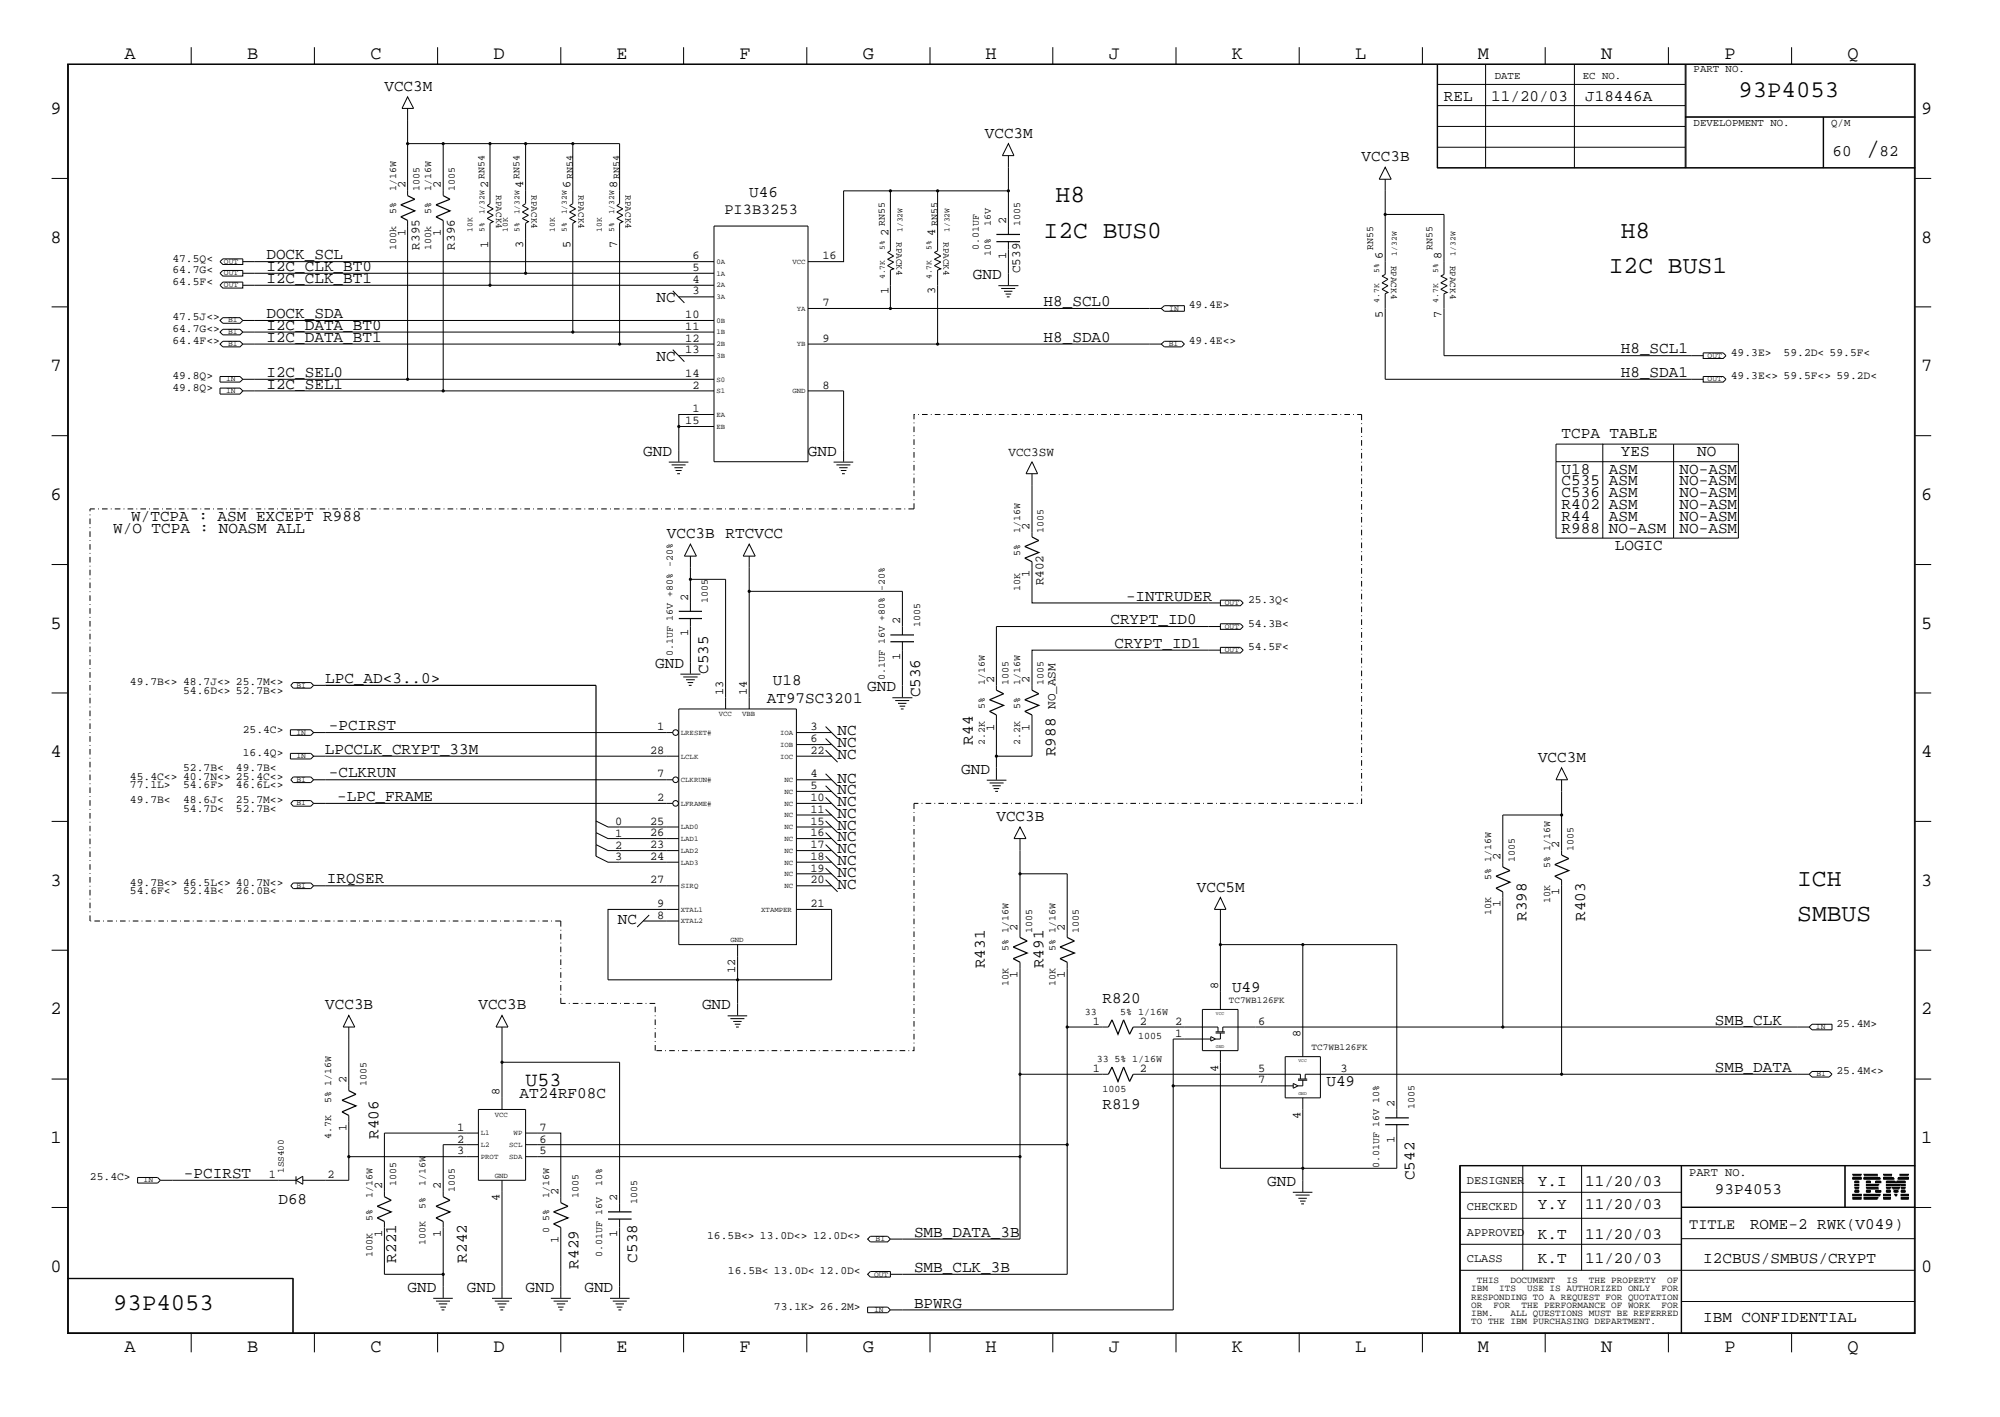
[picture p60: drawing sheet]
<svg xmlns="http://www.w3.org/2000/svg" width="423mm" height="300mm" viewBox="0 0 423 300" stroke-linecap="round" stroke-linejoin="round" font-family="sans-serif">
<defs><g id="words">
<g font-size="5.2">
<text x="395" y="32.9">/</text>
<text x="223.4" y="42.8">H8</text>
<text x="220.9" y="50.4">I2C BUS0</text>
<text x="343.1" y="50.4">H8</text>
<text x="340.5" y="57.8">I2C BUS1</text>
<text x="380.4" y="187.5">ICH</text>
<text x="380.4" y="194.9">SMBUS</text>
</g>
<g font-size="5.1">
<text x="368" y="20.5">93P4053</text>
<text x="24" y="277.2">93P4053</text>
</g>
<text font-size="4.2" x="111.3" y="229.8">U53</text>
<g font-size="4">
<text x="26.3" y="12.5">A</text>
<text x="52.3" y="12.5">B</text>
<text x="78.4" y="12.5">C</text>
<text x="104.5" y="12.5">D</text>
<text x="130.5" y="12.5">E</text>
<text x="156.5" y="12.5">F</text>
<text x="182.6" y="12.5">G</text>
<text x="208.6" y="12.5">H</text>
<text x="234.7" y="12.5">J</text>
<text x="260.8" y="12.5">K</text>
<text x="286.9" y="12.5">L</text>
<text x="312.8" y="12.5">M</text>
<text x="338.9" y="12.5">N</text>
<text x="365" y="12.5">P</text>
<text x="391.1" y="12.5">Q</text>
<text x="10.7" y="24.1">9</text>
<text x="406.7" y="24.1">9</text>
<text x="10.7" y="51.4">8</text>
<text x="406.7" y="51.4">8</text>
<text x="10.7" y="78.6">7</text>
<text x="406.7" y="78.6">7</text>
<text x="10.7" y="105.8">6</text>
<text x="406.7" y="105.8">6</text>
<text x="10.7" y="133.1">5</text>
<text x="406.7" y="133.1">5</text>
<text x="10.7" y="160.2">4</text>
<text x="406.7" y="160.2">4</text>
<text x="10.7" y="187.5">3</text>
<text x="406.7" y="187.5">3</text>
<text x="10.7" y="214.6">2</text>
<text x="406.7" y="214.6">2</text>
<text x="10.7" y="241.9">1</text>
<text x="406.7" y="241.9">1</text>
<text x="10.7" y="269.2">0</text>
<text x="406.7" y="269.2">0</text>
<text x="26.3" y="286.2">A</text>
<text x="52.3" y="286.2">B</text>
<text x="78.4" y="286.2">C</text>
<text x="104.5" y="286.2">D</text>
<text x="130.5" y="286.2">E</text>
<text x="156.5" y="286.2">F</text>
<text x="182.6" y="286.2">G</text>
<text x="208.6" y="286.2">H</text>
<text x="234.7" y="286.2">J</text>
<text x="260.8" y="286.2">K</text>
<text x="286.9" y="286.2">L</text>
<text x="312.8" y="286.2">M</text>
<text x="338.9" y="286.2">N</text>
<text x="365" y="286.2">P</text>
<text x="391.1" y="286.2">Q</text>
</g>
<g font-size="3.4">
<text x="81.4" y="19.2">VCC3M</text>
<text x="305.6" y="21.4">REL</text>
<text x="315.6" y="21.4">11/20/03</text>
<text x="335.5" y="21.4">J18446A</text>
<text x="208.4" y="29.2">VCC3M</text>
<text x="288.2" y="34.1">VCC3B</text>
<text x="387.9" y="32.9">60</text>
<text x="397.8" y="32.9">82</text>
<text x="158.6" y="41.7">U46</text>
<text x="56.4" y="59.9">I2C_CLK_BT1</text>
<text x="56.4" y="54.9">DOCK_SCL</text>
<text x="56.4" y="57.3">I2C_CLK_BT0</text>
<text x="205.9" y="59.1">GND</text>
<text x="138.9" y="64">NC</text>
<text x="220.9" y="64.9">H8_SCL0</text>
<text x="56.4" y="69.8">I2C_DATA_BT0</text>
<text x="56.4" y="67.3">DOCK_SDA</text>
<text x="56.4" y="72.3">I2C_DATA_BT1</text>
<text x="138.9" y="76.5">NC</text>
<text x="220.9" y="72.3">H8_SDA0</text>
<text x="343.1" y="74.8">H8_SCL1</text>
<text x="56.4" y="79.8">I2C_SEL0</text>
<text x="56.4" y="82.3">I2C_SEL1</text>
<text x="343.1" y="79.8">H8_SDA1</text>
<text x="330.5" y="92.7">TCPA TABLE</text>
<text x="136.1" y="96.4">GND</text>
<text x="171" y="96.4">GND</text>
<text x="330.5" y="100.2">U18</text>
<text x="340.5" y="100.2">ASM</text>
<text x="343.1" y="96.4">YES</text>
<text x="355.5" y="100.2">NO-ASM</text>
<text x="359.2" y="96.4">NO</text>
<text x="330.5" y="102.7">C535</text>
<text x="330.5" y="105.2">C536</text>
<text x="330.5" y="107.7">R402</text>
<text x="340.5" y="107.7">ASM</text>
<text x="340.5" y="105.2">ASM</text>
<text x="340.5" y="102.7">ASM</text>
<text x="355.5" y="102.7">NO-ASM</text>
<text x="355.5" y="105.2">NO-ASM</text>
<text x="355.5" y="107.7">NO-ASM</text>
<text x="24" y="112.7">W/O TCPA : NOASM ALL</text>
<text x="27.8" y="110.2">W/TCPA : ASM EXCEPT R988</text>
<text x="141.1" y="113.9">VCC3B RTCVCC</text>
<text x="330.5" y="110.2">R44</text>
<text x="330.5" y="112.7">R988</text>
<text x="340.5" y="112.7">NO-ASM</text>
<text x="340.5" y="110.2">ASM</text>
<text x="355.5" y="110.2">NO-ASM</text>
<text x="355.5" y="112.7">NO-ASM</text>
<text x="341.8" y="116.4">LOGIC</text>
<text x="238.3" y="127.1">-INTRUDER</text>
<text x="235" y="132.1">CRYPT_ID0</text>
<text x="235.9" y="137.1">CRYPT_ID1</text>
<text x="138.7" y="141.3">GND</text>
<text x="149.9" y="142.6" transform="rotate(-90 149.9 142.6)">C535</text>
<text x="68.8" y="144.6">LPC_AD&lt;3..0&gt;</text>
<text x="162.3" y="148.8">AT97SC3201</text>
<text x="163.6" y="145">U18</text>
<text x="183.6" y="146.3">GND</text>
<text x="194.7" y="147.6" transform="rotate(-90 194.7 147.6)">C536</text>
<text x="69.6" y="154.5">-PCIRST</text>
<text x="177.3" y="155.6">NC</text>
<text x="68.7" y="159.5">LPCCLK_CRYPT_33M</text>
<text x="177.3" y="160.6">NC</text>
<text x="177.3" y="158.2">NC</text>
<text x="205.9" y="157.6" transform="rotate(-90 205.9 157.6)">R44</text>
<text x="223.4" y="160" transform="rotate(-90 223.4 160)">R988</text>
<text x="325.5" y="161.3">VCC3M</text>
<text x="69.6" y="164.5">-CLKRUN</text>
<text x="177.3" y="165.6">NC</text>
<text x="203.5" y="163.7">GND</text>
<text x="71.4" y="169.5">-LPC_FRAME</text>
<text x="177.3" y="168.1">NC</text>
<text x="177.3" y="170.6">NC</text>
<text x="177.3" y="173.1">NC</text>
<text x="210.9" y="173.7">VCC3B</text>
<text x="177.3" y="175.6">NC</text>
<text x="177.3" y="178.1">NC</text>
<text x="177.3" y="180.6">NC</text>
<text x="177.3" y="183">NC</text>
<text x="177.3" y="185.5">NC</text>
<text x="69.2" y="186.9">IRQSER</text>
<text x="177.3" y="188">NC</text>
<text x="253.3" y="188.7">VCC5M</text>
<text x="130.8" y="195.5">NC</text>
<text x="323.1" y="194.9" transform="rotate(-90 323.1 194.9)">R398</text>
<text x="335.5" y="194.9" transform="rotate(-90 335.5 194.9)">R403</text>
<text x="208.4" y="204.9" transform="rotate(-90 208.4 204.9)">R431</text>
<text x="220.9" y="204.9" transform="rotate(-90 220.9 204.9)">R491</text>
<text x="260.8" y="209.9">U49</text>
<text x="68.8" y="213.6">VCC3B</text>
<text x="101.3" y="213.6">VCC3B</text>
<text x="148.6" y="213.6">GND</text>
<text x="233.3" y="212.3">R820</text>
<text x="363" y="216.8">SMB_CLK</text>
<text x="363" y="226.8">SMB_DATA</text>
<text x="110" y="232.3">AT24RF08C</text>
<text x="280.8" y="229.8">U49</text>
<text x="233.3" y="234.8">R819</text>
<text x="80.1" y="241" transform="rotate(-90 80.1 241)">R406</text>
<text x="38.9" y="249.3">-PCIRST</text>
<text x="268.2" y="251">GND</text>
<text x="299.4" y="249.8" transform="rotate(-90 299.4 249.8)">C542</text>
<text x="325.5" y="251">Y.I</text>
<text x="335.5" y="251">11/20/03</text>
<text x="58.9" y="254.8">D68</text>
<text x="325.5" y="255.9">Y.Y</text>
<text x="335.5" y="255.9">11/20/03</text>
<text x="363" y="252.7">93P4053</text>
<text x="193.5" y="261.7">SMB_DATA_3B</text>
<text x="325.5" y="262.2">K.T</text>
<text x="335.5" y="262.2">11/20/03</text>
<text x="370.4" y="260.2">ROME-2 RWK(V049)</text>
<text x="83.8" y="267.2" transform="rotate(-90 83.8 267.2)">R221</text>
<text x="98.8" y="267.2" transform="rotate(-90 98.8 267.2)">R242</text>
<text x="122.4" y="268.5" transform="rotate(-90 122.4 268.5)">R429</text>
<text x="134.9" y="267.2" transform="rotate(-90 134.9 267.2)">C538</text>
<text x="193.5" y="269.2">SMB_CLK_3B</text>
<text x="325.5" y="267.2">K.T</text>
<text x="335.5" y="267.2">11/20/03</text>
<text x="360.5" y="267.2">I2CBUS/SMBUS/CRYPT</text>
<text x="86.3" y="273.4">GND</text>
<text x="98.8" y="273.4">GND</text>
<text x="111.3" y="273.4">GND</text>
<text x="123.7" y="273.4">GND</text>
<text x="193.5" y="276.7">BPWRG</text>
<text x="360.5" y="279.7">IBM CONFIDENTIAL</text>
</g>
<g font-size="3.2">
<text x="153.3" y="45.4">PI3B3253</text>
<text x="357.5" y="260">TITLE</text>
</g>
<g font-size="2.7">
<text x="88.8" y="52.8" transform="rotate(-90 88.8 52.8)">R395</text>
<text x="96.3" y="52.8" transform="rotate(-90 96.3 52.8)">R396</text>
<text x="215.9" y="57.8" transform="rotate(-90 215.9 57.8)">C539</text>
<text x="213.4" y="96.4">VCC3SW</text>
<text x="220.9" y="123.9" transform="rotate(-90 220.9 123.9)">R402</text>
<text x="223.4" y="150" transform="rotate(-90 223.4 150)">NO_ASM</text>
</g>
<g font-size="2.5">
<text x="85.9" y="39.9" transform="rotate(-90 85.9 39.9)">2</text>
<text x="93.3" y="39.9" transform="rotate(-90 93.3 39.9)">2</text>
<text x="103.3" y="39.9" transform="rotate(-90 103.3 39.9)">2</text>
<text x="110.7" y="39.9" transform="rotate(-90 110.7 39.9)">4</text>
<text x="120.7" y="39.9" transform="rotate(-90 120.7 39.9)">6</text>
<text x="130.6" y="39.9" transform="rotate(-90 130.6 39.9)">8</text>
<text x="212.9" y="47.3" transform="rotate(-90 212.9 47.3)">2</text>
<text x="85.9" y="49.9" transform="rotate(-90 85.9 49.9)">1</text>
<text x="93.3" y="49.9" transform="rotate(-90 93.3 49.9)">1</text>
<text x="103.3" y="52.4" transform="rotate(-90 103.3 52.4)">1</text>
<text x="110.7" y="52.4" transform="rotate(-90 110.7 52.4)">3</text>
<text x="120.7" y="52.4" transform="rotate(-90 120.7 52.4)">5</text>
<text x="130.6" y="52.4" transform="rotate(-90 130.6 52.4)">7</text>
<text x="188" y="49.9" transform="rotate(-90 188 49.9)">2</text>
<text x="198" y="49.9" transform="rotate(-90 198 49.9)">4</text>
<text x="146.6" y="54.9">6</text>
<text x="146.6" y="59.9">4</text>
<text x="146.6" y="57.3">5</text>
<text x="174.1" y="54.9">16</text>
<text x="212.9" y="54.9" transform="rotate(-90 212.9 54.9)">1</text>
<text x="292.7" y="54.9" transform="rotate(-90 292.7 54.9)">6</text>
<text x="305.1" y="54.9" transform="rotate(-90 305.1 54.9)">8</text>
<text x="146.6" y="62.3">3</text>
<text x="174.1" y="64.9">7</text>
<text x="188" y="62.3" transform="rotate(-90 188 62.3)">1</text>
<text x="198" y="62.3" transform="rotate(-90 198 62.3)">3</text>
<text x="145" y="67.3">10</text>
<text x="145" y="69.8">11</text>
<text x="292.7" y="67.3" transform="rotate(-90 292.7 67.3)">5</text>
<text x="305.1" y="67.3" transform="rotate(-90 305.1 67.3)">7</text>
<text x="145" y="72.3">12</text>
<text x="145" y="74.8">13</text>
<text x="174.1" y="72.3">9</text>
<text x="145" y="79.8">14</text>
<text x="146.6" y="82.3">2</text>
<text x="174.1" y="82.3">8</text>
<text x="145" y="89.7">15</text>
<text x="146.6" y="87.2">1</text>
<text x="217.9" y="112.2" transform="rotate(-90 217.9 112.2)">2</text>
<text x="217.9" y="122.2" transform="rotate(-90 217.9 122.2)">1</text>
<text x="145.6" y="127.1" transform="rotate(-90 145.6 127.1)">2</text>
<text x="145.6" y="134.6" transform="rotate(-90 145.6 134.6)">1</text>
<text x="190.5" y="132.1" transform="rotate(-90 190.5 132.1)">2</text>
<text x="190.5" y="139.6" transform="rotate(-90 190.5 139.6)">1</text>
<text x="153.1" y="147.1" transform="rotate(-90 153.1 147.1)">13</text>
<text x="158.1" y="147.1" transform="rotate(-90 158.1 147.1)">14</text>
<text x="210.4" y="144.6" transform="rotate(-90 210.4 144.6)">2</text>
<text x="217.9" y="144.6" transform="rotate(-90 217.9 144.6)">2</text>
<text x="139.1" y="154.5">1</text>
<text x="171.5" y="154.5">3</text>
<text x="210.4" y="154.6" transform="rotate(-90 210.4 154.6)">1</text>
<text x="217.9" y="154.6" transform="rotate(-90 217.9 154.6)">1</text>
<text x="137.6" y="159.5">28</text>
<text x="171.5" y="157.1">6</text>
<text x="171.5" y="159.5">22</text>
<text x="139.1" y="164.5">7</text>
<text x="171.5" y="167">5</text>
<text x="171.5" y="164.5">4</text>
<text x="139.1" y="169.5">2</text>
<text x="171.5" y="169.5">10</text>
<text x="171.5" y="172">11</text>
<text x="130.2" y="179.6">2</text>
<text x="130.2" y="177">1</text>
<text x="130.2" y="174.6">0</text>
<text x="137.6" y="174.5">25</text>
<text x="137.6" y="177">26</text>
<text x="137.6" y="179.5">23</text>
<text x="171.5" y="174.5">15</text>
<text x="171.5" y="177">16</text>
<text x="171.5" y="179.5">17</text>
<text x="330" y="179.5" transform="rotate(-90 330 179.5)">2</text>
<text x="130.2" y="182">3</text>
<text x="137.6" y="181.9">24</text>
<text x="171.5" y="181.9">18</text>
<text x="171.5" y="184.5">19</text>
<text x="317.6" y="181.9" transform="rotate(-90 317.6 181.9)">2</text>
<text x="137.6" y="186.9">27</text>
<text x="139.1" y="191.9">9</text>
<text x="171.5" y="186.9">20</text>
<text x="171.5" y="191.9">21</text>
<text x="317.6" y="191.9" transform="rotate(-90 317.6 191.9)">1</text>
<text x="330" y="189.5" transform="rotate(-90 330 189.5)">1</text>
<text x="139.1" y="194.4">8</text>
<text x="215.4" y="196.9" transform="rotate(-90 215.4 196.9)">2</text>
<text x="225.4" y="196.9" transform="rotate(-90 225.4 196.9)">2</text>
<text x="155.6" y="205.9" transform="rotate(-90 155.6 205.9)">12</text>
<text x="215.4" y="206.9" transform="rotate(-90 215.4 206.9)">1</text>
<text x="225.4" y="206.9" transform="rotate(-90 225.4 206.9)">1</text>
<text x="257.8" y="209.4" transform="rotate(-90 257.8 209.4)">8</text>
<text x="231.3" y="216.8">1</text>
<text x="241.3" y="216.8">2</text>
<text x="248.8" y="216.8">2</text>
<text x="248.8" y="219.4">1</text>
<text x="266.3" y="216.8">6</text>
<text x="275.3" y="219.4" transform="rotate(-90 275.3 219.4)">8</text>
<text x="231.3" y="226.8">1</text>
<text x="241.3" y="226.8">2</text>
<text x="257.8" y="226.8" transform="rotate(-90 257.8 226.8)">4</text>
<text x="266.3" y="226.8">5</text>
<text x="283.7" y="226.8">3</text>
<text x="73.3" y="229.3" transform="rotate(-90 73.3 229.3)">2</text>
<text x="105.7" y="231.8" transform="rotate(-90 105.7 231.8)">8</text>
<text x="266.3" y="229.3">7</text>
<text x="73.3" y="239.4" transform="rotate(-90 73.3 239.4)">1</text>
<text x="96.8" y="239.3">1</text>
<text x="114.2" y="239.3">7</text>
<text x="275.3" y="236.8" transform="rotate(-90 275.3 236.8)">4</text>
<text x="295.1" y="234.3" transform="rotate(-90 295.1 234.3)">2</text>
<text x="96.8" y="244.3">3</text>
<text x="96.8" y="241.8">2</text>
<text x="114.2" y="244.3">5</text>
<text x="114.2" y="241.8">6</text>
<text x="295.1" y="241.8" transform="rotate(-90 295.1 241.8)">1</text>
<text x="56.9" y="249.3">1</text>
<text x="69.3" y="249.3">2</text>
<text x="80.9" y="251.7" transform="rotate(-90 80.9 251.7)">2</text>
<text x="93.3" y="251.7" transform="rotate(-90 93.3 251.7)">2</text>
<text x="310.5" y="250.6">DESIGNER</text>
<text x="357.5" y="248.8">PART NO.</text>
<text x="105.7" y="254.3" transform="rotate(-90 105.7 254.3)">4</text>
<text x="118.2" y="253" transform="rotate(-90 118.2 253)">2</text>
<text x="130.6" y="254.3" transform="rotate(-90 130.6 254.3)">2</text>
<text x="310.5" y="256.1">CHECKED</text>
<text x="80.9" y="261.7" transform="rotate(-90 80.9 261.7)">1</text>
<text x="93.3" y="261.7" transform="rotate(-90 93.3 261.7)">1</text>
<text x="118.2" y="263" transform="rotate(-90 118.2 263)">1</text>
<text x="130.6" y="261.7" transform="rotate(-90 130.6 261.7)">1</text>
<text x="310.5" y="261.5">APPROVED</text>
<text x="310.5" y="267">CLASS</text>
</g>
<g font-size="2.4">
<text x="36.5" y="55.4">47.5Q&lt;</text>
<text x="36.5" y="57.8">64.7G&lt;</text>
<text x="36.5" y="60.4">64.5F&lt;</text>
<text x="251.6" y="65.3">49.4E&gt;</text>
<text x="36.5" y="70.3">64.7G&lt;&gt;</text>
<text x="36.5" y="67.8">47.5J&lt;&gt;</text>
<text x="36.5" y="72.8">64.4F&lt;&gt;</text>
<text x="251.6" y="72.8">49.4E&lt;&gt;</text>
<text x="366.4" y="75.3">49.3E&gt;</text>
<text x="377.5" y="75.3">59.2D&lt; 59.5F&lt;</text>
<text x="36.5" y="80.3">49.8Q&gt;</text>
<text x="36.5" y="82.7">49.8Q&gt;</text>
<text x="366.4" y="80.3">49.3E&lt;&gt; 59.5F&lt;&gt; 59.2D&lt;</text>
<text x="264.2" y="127.6">25.3Q&lt;</text>
<text x="264.2" y="132.6">54.3B&lt;</text>
<text x="264.2" y="137.6">54.5F&lt;</text>
<text x="27.5" y="145">49.7B&lt;&gt; 48.7J&lt;&gt; 25.7M&lt;&gt;</text>
<text x="38.8" y="146.9">54.6D&lt;&gt; 52.7B&lt;&gt;</text>
<text x="51.4" y="155">25.4C&gt;</text>
<text x="51.4" y="160">16.4Q&gt;</text>
<text x="27.5" y="166.8">77.1L&gt;</text>
<text x="27.5" y="165">45.4C&lt;&gt; 40.7N&lt;&gt; 25.4C&lt;&gt;</text>
<text x="38.8" y="163.2">52.7B&lt;</text>
<text x="38.8" y="166.8">54.6F&gt;</text>
<text x="50" y="163.2">49.7B&lt;</text>
<text x="50" y="166.8">46.6L&lt;&gt;</text>
<text x="27.5" y="170">49.7B&lt;</text>
<text x="38.8" y="171.8">54.7D&lt;</text>
<text x="38.8" y="170">48.6J&lt;</text>
<text x="50" y="171.8">52.7B&lt;</text>
<text x="50" y="170">25.7M&lt;&gt;</text>
<text x="27.5" y="189.2">54.6F&lt;</text>
<text x="27.5" y="187.5">49.7B&lt;&gt; 46.5L&lt;&gt; 40.7N&lt;&gt;</text>
<text x="38.8" y="189.2">52.4B&lt;</text>
<text x="50" y="189.2">26.0B&lt;</text>
<text x="388.7" y="217.3">25.4M&gt;</text>
<text x="388.7" y="227.3">25.4M&lt;&gt;</text>
<text x="19" y="249.8">25.4C&gt;</text>
<text x="149.7" y="262.2">16.5B&lt;&gt; 13.0D&lt;&gt; 12.0D&lt;&gt;</text>
<text x="154.1" y="269.7">16.5B&lt; 13.0D&lt; 12.0D&lt;</text>
<text x="163.8" y="277.2">73.1K&gt; 26.2M&gt;</text>
</g>
<g font-size="2.3">
<text x="316.4" y="16.7">DATE</text>
<text x="335" y="16.7">EC NO.</text>
<text x="358.5" y="15.2">PART NO.</text>
<text x="358.5" y="26.6">DEVELOPMENT NO.</text>
<text x="387.6" y="26.6">Q/M</text>
</g>
<g font-size="2.1">
<text x="83.8" y="40.4" transform="rotate(-90 83.8 40.4)">1/16W</text>
<text x="88.8" y="40.4" transform="rotate(-90 88.8 40.4)">1005</text>
<text x="91.3" y="40.4" transform="rotate(-90 91.3 40.4)">1/16W</text>
<text x="96.3" y="40.4" transform="rotate(-90 96.3 40.4)">1005</text>
<text x="102.5" y="37.9" transform="rotate(-90 102.5 37.9)">RN54</text>
<text x="110" y="37.9" transform="rotate(-90 110 37.9)">RN54</text>
<text x="121.2" y="37.9" transform="rotate(-90 121.2 37.9)">RN54</text>
<text x="131.1" y="37.9" transform="rotate(-90 131.1 37.9)">RN54</text>
<text x="83.8" y="45.4" transform="rotate(-90 83.8 45.4)">5%</text>
<text x="91.3" y="45.4" transform="rotate(-90 91.3 45.4)">5%</text>
<text x="187.3" y="47.8" transform="rotate(-90 187.3 47.8)">RN55</text>
<text x="198.5" y="47.8" transform="rotate(-90 198.5 47.8)">RN55</text>
<text x="209.7" y="47.8" transform="rotate(-90 209.7 47.8)">16V</text>
<text x="215.9" y="47.8" transform="rotate(-90 215.9 47.8)">1005</text>
<text x="83.8" y="52.8" transform="rotate(-90 83.8 52.8)">100k</text>
<text x="91.3" y="52.8" transform="rotate(-90 91.3 52.8)">100k</text>
<text x="207.2" y="52.8" transform="rotate(-90 207.2 52.8)">0.01UF</text>
<text x="290.7" y="52.8" transform="rotate(-90 290.7 52.8)">RN55</text>
<text x="303.2" y="52.8" transform="rotate(-90 303.2 52.8)">RN55</text>
<text x="209.7" y="54.1" transform="rotate(-90 209.7 54.1)">10%</text>
<text x="215.9" y="112.7" transform="rotate(-90 215.9 112.7)">1/16W</text>
<text x="220.9" y="112.7" transform="rotate(-90 220.9 112.7)">1005</text>
<text x="215.9" y="117.7" transform="rotate(-90 215.9 117.7)">5%</text>
<text x="215.9" y="125.1" transform="rotate(-90 215.9 125.1)">10K</text>
<text x="149.9" y="127.6" transform="rotate(-90 149.9 127.6)">1005</text>
<text x="194.7" y="132.6" transform="rotate(-90 194.7 132.6)">1005</text>
<text x="142.4" y="138.9" transform="rotate(-90 142.4 138.9)">0.1UF 16V +80% -20%</text>
<text x="187.3" y="143.8" transform="rotate(-90 187.3 143.8)">0.1UF 16V +80% -20%</text>
<text x="208.4" y="145" transform="rotate(-90 208.4 145)">1/16W</text>
<text x="213.4" y="145" transform="rotate(-90 213.4 145)">1005</text>
<text x="215.9" y="145" transform="rotate(-90 215.9 145)">1/16W</text>
<text x="220.9" y="145" transform="rotate(-90 220.9 145)">1005</text>
<text x="208.4" y="150" transform="rotate(-90 208.4 150)">5%</text>
<text x="215.9" y="150" transform="rotate(-90 215.9 150)">5%</text>
<text x="208.4" y="157.6" transform="rotate(-90 208.4 157.6)">2.2K</text>
<text x="215.9" y="157.6" transform="rotate(-90 215.9 157.6)">2.2K</text>
<text x="320.6" y="182.5" transform="rotate(-90 320.6 182.5)">1005</text>
<text x="328.1" y="183.7" transform="rotate(-90 328.1 183.7)">5% 1/16W</text>
<text x="333.1" y="180" transform="rotate(-90 333.1 180)">1005</text>
<text x="315.6" y="186.2" transform="rotate(-90 315.6 186.2)">5% 1/16W</text>
<text x="328.1" y="191.2" transform="rotate(-90 328.1 191.2)">10K</text>
<text x="218.4" y="197.4" transform="rotate(-90 218.4 197.4)">1005</text>
<text x="228.3" y="197.4" transform="rotate(-90 228.3 197.4)">1005</text>
<text x="315.6" y="193.6" transform="rotate(-90 315.6 193.6)">10K</text>
<text x="213.4" y="201.2" transform="rotate(-90 213.4 201.2)">5% 1/16W</text>
<text x="223.4" y="201.2" transform="rotate(-90 223.4 201.2)">5% 1/16W</text>
<text x="213.4" y="208.6" transform="rotate(-90 213.4 208.6)">10K</text>
<text x="223.4" y="208.6" transform="rotate(-90 223.4 208.6)">10K</text>
<text x="229.6" y="214.9">33</text>
<text x="237.1" y="214.9">5% 1/16W</text>
<text x="240.9" y="219.9">1005</text>
<text x="232.2" y="224.8">33</text>
<text x="235.9" y="224.8">5% 1/16W</text>
<text x="70.1" y="233.5" transform="rotate(-90 70.1 233.5)">5% 1/16W</text>
<text x="77.6" y="229.8" transform="rotate(-90 77.6 229.8)">1005</text>
<text x="233.3" y="231.1">1005</text>
<text x="299.4" y="234.8" transform="rotate(-90 299.4 234.8)">1005</text>
<text x="70.1" y="241" transform="rotate(-90 70.1 241)">4.7K</text>
<text x="83.8" y="251" transform="rotate(-90 83.8 251)">1005</text>
<text x="90.1" y="251" transform="rotate(-90 90.1 251)">1/16W</text>
<text x="127.4" y="251" transform="rotate(-90 127.4 251)">10%</text>
<text x="291.9" y="247.2" transform="rotate(-90 291.9 247.2)">0.01UF 16V 10%</text>
<text x="78.8" y="253.5" transform="rotate(-90 78.8 253.5)">1/16W</text>
<text x="90.1" y="255.9" transform="rotate(-90 90.1 255.9)">5%</text>
<text x="96.3" y="252.2" transform="rotate(-90 96.3 252.2)">1005</text>
<text x="116.2" y="253.5" transform="rotate(-90 116.2 253.5)">1/16W</text>
<text x="122.4" y="253.5" transform="rotate(-90 122.4 253.5)">1005</text>
<text x="134.9" y="254.8" transform="rotate(-90 134.9 254.8)">1005</text>
<text x="78.8" y="258.5" transform="rotate(-90 78.8 258.5)">5%</text>
<text x="90.1" y="263.5" transform="rotate(-90 90.1 263.5)">100K</text>
<text x="116.2" y="260.9" transform="rotate(-90 116.2 260.9)">0</text>
<text x="116.2" y="258.5" transform="rotate(-90 116.2 258.5)">5%</text>
<text x="78.8" y="265.9" transform="rotate(-90 78.8 265.9)">100K</text>
<text x="127.4" y="265.9" transform="rotate(-90 127.4 265.9)">0.01UF 16V</text>
</g>
<g font-size="2">
<text x="105" y="41.3" transform="rotate(90 105 41.3)">RPACK4</text>
<text x="112.5" y="41.3" transform="rotate(90 112.5 41.3)">RPACK4</text>
<text x="122.4" y="41.3" transform="rotate(90 122.4 41.3)">RPACK4</text>
<text x="132.4" y="41.3" transform="rotate(90 132.4 41.3)">RPACK4</text>
<text x="189.7" y="51.2" transform="rotate(90 189.7 51.2)">RPACK4</text>
<text x="199.7" y="51.2" transform="rotate(90 199.7 51.2)">RPACK4</text>
<text x="294.5" y="56.2" transform="rotate(90 294.5 56.2)">RPACK4</text>
<text x="306.9" y="56.2" transform="rotate(90 306.9 56.2)">RPACK4</text>
<text x="260.1" y="212.3">TC7WB126FK</text>
<text x="277.6" y="222.2">TC7WB126FK</text>
<text x="60.1" y="248.2" transform="rotate(-90 60.1 248.2)">1SS400</text>
<text x="311.4" y="273.2">IBM</text>
<text x="311.4" y="275">RESPONDING TO A REQUEST FOR QUOTATION</text>
<text x="312.6" y="271.4">THIS</text>
<text x="317.3" y="273.2">ITS</text>
<text x="319.7" y="271.4">DOCUMENT</text>
<text x="323.3" y="273.2">USE IS AUTHORIZED ONLY</text>
<text x="331.6" y="271.4">IS</text>
<text x="336.3" y="271.4">THE PROPERTY</text>
<text x="351.7" y="273.2">FOR</text>
<text x="352.9" y="271.4">OF</text>
<text x="311.4" y="276.7">OR</text>
<text x="311.4" y="278.6">IBM.</text>
<text x="311.4" y="280.2">TO THE IBM PURCHASING DEPARTMENT.</text>
<text x="316.1" y="276.7">FOR</text>
<text x="319.7" y="278.6">ALL QUESTIONS MUST BE REFERRED</text>
<text x="322.1" y="276.7">THE PERFORMANCE OF WORK</text>
<text x="351.7" y="276.7">FOR</text>
</g>
<g font-size="1.7">
<text x="102.5" y="45.4" transform="rotate(-90 102.5 45.4)">1/32W</text>
<text x="110" y="45.4" transform="rotate(-90 110 45.4)">1/32W</text>
<text x="120" y="45.4" transform="rotate(-90 120 45.4)">1/32W</text>
<text x="130" y="45.4" transform="rotate(-90 130 45.4)">1/32W</text>
<text x="100" y="49.1" transform="rotate(-90 100 49.1)">10K</text>
<text x="102.5" y="49.1" transform="rotate(-90 102.5 49.1)">5%</text>
<text x="107.5" y="49.1" transform="rotate(-90 107.5 49.1)">10K</text>
<text x="110" y="49.1" transform="rotate(-90 110 49.1)">5%</text>
<text x="117.4" y="49.1" transform="rotate(-90 117.4 49.1)">10K</text>
<text x="120" y="49.1" transform="rotate(-90 120 49.1)">5%</text>
<text x="127.4" y="49.1" transform="rotate(-90 127.4 49.1)">10K</text>
<text x="130" y="49.1" transform="rotate(-90 130 49.1)">5%</text>
<text x="187.3" y="52.8" transform="rotate(-90 187.3 52.8)">5%</text>
<text x="191" y="49.1" transform="rotate(-90 191 49.1)">1/32W</text>
<text x="197.2" y="52.8" transform="rotate(-90 197.2 52.8)">5%</text>
<text x="201" y="49.1" transform="rotate(-90 201 49.1)">1/32W</text>
<text x="47.4" y="55.8">OUT</text>
<text x="47.4" y="58.3">OUT</text>
<text x="187.3" y="59.1" transform="rotate(-90 187.3 59.1)">4.7K</text>
<text x="197.2" y="59.1" transform="rotate(-90 197.2 59.1)">4.7K</text>
<text x="291.9" y="57.8" transform="rotate(-90 291.9 57.8)">5%</text>
<text x="295.7" y="54.1" transform="rotate(-90 295.7 54.1)">1/32W</text>
<text x="304.4" y="57.8" transform="rotate(-90 304.4 57.8)">5%</text>
<text x="308.1" y="54.1" transform="rotate(-90 308.1 54.1)">1/32W</text>
<text x="47.4" y="60.8">OUT</text>
<text x="247.5" y="65.8">IN</text>
<text x="291.9" y="64.1" transform="rotate(-90 291.9 64.1)">4.7K</text>
<text x="304.4" y="64.1" transform="rotate(-90 304.4 64.1)">4.7K</text>
<text x="48.3" y="68.2">BI</text>
<text x="48.3" y="70.8">BI</text>
<text x="48.3" y="73.2">BI</text>
<text x="247.4" y="73.2">BI</text>
<text x="361.4" y="75.7">OUT</text>
<text x="47.8" y="80.7">IN</text>
<text x="47.8" y="83.1">IN</text>
<text x="361.4" y="80.7">OUT</text>
<text x="259.2" y="128.1">OUT</text>
<text x="259.2" y="133.1">OUT</text>
<text x="259.2" y="138">OUT</text>
<text x="62.7" y="145.5">BI</text>
<text x="62.7" y="155.4">IN</text>
<text x="62.7" y="160.4">IN</text>
<text x="62.7" y="165.4">BI</text>
<text x="62.7" y="170.4">BI</text>
<text x="62.7" y="187.9">BI</text>
<text x="384.4" y="217.8">IN</text>
<text x="384.5" y="227.8">BI</text>
<text x="30.4" y="250.2">IN</text>
<text x="185.3" y="262.6">BI</text>
<text x="185" y="270.2">OUT</text>
<text x="185" y="277.5">IN</text>
</g>
<g font-size="1.6">
<text x="151.6" y="58.3">1A</text>
<text x="151.6" y="55.9">0A</text>
<text x="167.7" y="55.9">VCC</text>
<text x="151.6" y="63.3">3A</text>
<text x="151.6" y="60.8">2A</text>
<text x="168.7" y="65.8">YA</text>
<text x="151.6" y="70.8">1B</text>
<text x="151.6" y="68.3">0B</text>
<text x="151.6" y="75.8">3B</text>
<text x="151.6" y="73.3">2B</text>
<text x="168.7" y="73.3">YB</text>
<text x="151.6" y="83.2">S1</text>
<text x="151.6" y="80.8">S0</text>
<text x="167.7" y="83.2">GND</text>
<text x="151.6" y="88.2">EA</text>
<text x="151.6" y="90.8">EB</text>
<text x="144.1" y="155.5">LRESET#</text>
<text x="152.1" y="151.6">VCC</text>
<text x="157.1" y="151.6">VBB</text>
<text x="165.1" y="155.5">IOA</text>
<text x="144.1" y="160.5">LCLK</text>
<text x="165.1" y="160.5">IOC</text>
<text x="165.1" y="158">IOB</text>
<text x="144.1" y="165.5">CLKRUN#</text>
<text x="166" y="168">NC</text>
<text x="166" y="165.5">NC</text>
<text x="144.1" y="170.5">LFRAME#</text>
<text x="166" y="173">NC</text>
<text x="166" y="170.5">NC</text>
<text x="144.1" y="178">LAD1</text>
<text x="144.1" y="175.5">LAD0</text>
<text x="166" y="178">NC</text>
<text x="166" y="175.5">NC</text>
<text x="144.1" y="183">LAD3</text>
<text x="144.1" y="180.4">LAD2</text>
<text x="166" y="185.4">NC</text>
<text x="166" y="183">NC</text>
<text x="166" y="180.4">NC</text>
<text x="144.1" y="188">SIRQ</text>
<text x="166" y="188">NC</text>
<text x="144.1" y="195.4">XTAL2</text>
<text x="144.1" y="193">XTAL1</text>
<text x="161.1" y="193">XTAMPER</text>
<text x="154.6" y="199.4">GND</text>
<text x="104.7" y="236.3">VCC</text>
<text x="101.8" y="240.3">L1</text>
<text x="101.8" y="242.7">L2</text>
<text x="101.8" y="245.3">PROT</text>
<text x="107.8" y="242.7">SCL</text>
<text x="107.8" y="245.3">SDA</text>
<text x="108.7" y="240.3">WP</text>
<text x="104.7" y="249.3">GND</text>
</g>
<g font-size="1">
<text x="257.4" y="214.7">VCC</text>
<text x="257.4" y="221.7">GND</text>
<text x="274.8" y="224.7">VCC</text>
<text x="274.8" y="231.7">GND</text>
</g>
</g></defs>
<g fill="none" stroke="#000" stroke-width=".21">
<path d="M14.3 13.5h391.1v268.7h-391.1zM14.5 13.6h390.7v268.4h-390.7zM40.5 10v3.5M66.5 10v3.5M92.6 10v3.5M118.7 10v3.5M144.7 10v3.5M170.8 10v3.5M196.9 10v3.5M222.8 10v3.5M248.9 10v3.5M275 10v3.5"/>
<path d="M301.1 10v3.5M304.2 13.5v22.1h101.2M304.2 17.9h52.5M304.3 13.5v22.1M314.5 13.5v22.1M327.1 10v3.5M333.2 13.5v22.1M353.1 10v3.5M356.7 13.5v22.1M356.9 13.5v22.1M379.2 10v3.5M10.9 37.8h3.4"/>
<path d="M86.3 20.5l1.2 2.4h-2.4zM86.3 30.4h44.8v12.7l-.5 .4 1.2 .7-1.2 .7 1.2 .7-1.2 .6 1.2 .7-.7 .3v25.6h20M86.3 22.9v18.5M93.8 30.4v11M103.7 30.4v12.7l-.6 .4 1.3 .7-1.3 .7 1.3 .7-1.3 .6 1.3 .7-.7 .3v13.2h47.4M111.3 30.4v12.7l-.7 .4 1.2 .7-1.2 .7 1.2 .7-1.2 .6 1.2 .7-.5 .3v10.6h39.8M121.2 30.4v12.7l-.6 .4 1.2 .7-1.2 .7 1.2 .7-1.2 .6 1.2 .7-.6 .3v23.1h29.9M213.4 30.4l1.2 2.5h-2.4zM213.4 32.9v7.5h-14.9M293.2 37.9v20.2l-.7 .3 1.3 .7-1.3 .8 1.3 .6-1.3 .7 1.3 .7-.6 .2v18.2h67.3M293.2 35.4l1.3 2.5h-2.6zM304.2 35.5h101.2"/>
<path d="M304.2 26.8h52.5M304.2 22.4h52.5M304.3 31.2h52.4M356.7 24.8h48.7M356.7 24.7h48.7M385.9 24.8v10.8M386 24.8v10.8M405.4 37.8h3.4M46.6 55.4l.6-.6h4.2v1.2h-4.2zM46.6 57.8l.6-.6h4.2v1.2h-4.2zM47.2 59.7h4.2v1.3h-4.2l-.6-.6zM51.4 55.4h99.7"/>
<path d="M51.4 57.8h59.9M86.3 46.7v33.6h64.8M93.8 46.7v36h57.3M151.1 47.8h19.9v49.9h-19.9zM188.5 40.4v12.7l-.6 .3 1.2 .8-1.2 .7 1.2 .6-1.2 .7 1.2 .7-.6 .3v8.1M198.5 40.4v12.7l-.7 .3 1.3 .8-1.3 .7 1.3 .6-1.3 .7 1.3 .7-.6 .3v15.6M198.5 40.4h-19.9v15h-7.6M213.4 40.4v9.2M213.4 51.1v9.3M293.2 45.4h12.4v12.7l-.6 .3 1.3 .7-1.3 .8 1.3 .6-1.3 .7 1.3 .7-.7 .2v13.2h54.9M10.9 64.9h3.4M46.6 67.8l.6-.6h3.6l.6 .6-.6 .6h-3.6z"/>
<path d="M46.6 70.3l.6-.6h3.6l.6 .6-.6 .6h-3.6zM46.6 72.8l.6-.6h3.6l.6 .6-.6 .6h-3.6zM46.6 79.7h4.2l.6 .6-.6 .6h-4.2zM51.4 72.8h79.7M51.4 70.3h69.8M51.4 67.8h99.7M51.4 60.4h52.3M142.4 61.6l2.5 2.5M142.4 74l2.5 2.5M143.7 75.3h7.4M143.7 62.8h7.4M171 72.8h74.8"/>
<path d="M171 65.3h74.8M211.3 60.5h4.3M211.9 61h3M212.5 61.6h1.8M212.9 62.2h1.1M213.1 62.8h.6M245.8 65.3l.7-.6h4.2v1.2h-4.2zM245.8 72.8l.7-.6h3.6l.6 .6-.6 .6h-3.6zM360.5 74.7h4.2l.6 .6-.6 .6h-4.2zM360.5 79.7h4.2l.6 .6-.6 .6h-4.2zM405.4 64.9h3.4M10.9 92.2h3.4"/>
<path d="M46.6 82.1h4.2l.6 .6-.6 .7h-4.2zM51.4 82.7h42.4M51.4 80.3h34.9M141.6 97.8h4.1M142.2 98.4h2.9M142.7 99h1.8M143 99.6h1.3M143.7 90.3h7.4M151.1 87.7h-7.4v10M171 82.7h7.6v15M176.4 97.8h4.2M177 98.4h3"/>
<path d="M177.6 99h1.8M178 99.6h1.2M218.4 97.7l1.2 2.5h-2.4zM329.4 97.7h38.6M339.3 94h-9.9v19.9h38.6v-19.9h-13.8M354.2 94h-14.9v19.9M354.2 94v19.9M405.4 92.2h3.4M10.9 119.5h3.4M143.3 100.2h.6M146.1 115.1l1.3 2.6h-2.5zM146.1 117.7v11.7"/>
<path d="M158.6 115.1l1.3 2.6h-2.6zM158.6 117.7v32.3M178.2 100.2h.6M218.4 118.9v8.7h39.9M218.4 100.2v13.4M405.4 119.5h3.4M146.1 122.6h7.5v27.4M146.1 130.9v11.7M158.6 125.1h32.4v9.3M191 135.8v11.8M258.3 127h4.3l.5 .6-.5 .6h-4.3zM258.3 132h4.3l.5 .6-.5 .6h-4.3z"/>
<path d="M258.3 137h4.3l.5 .6-.5 .6h-4.3zM258.3 137.6h-39.9v8.5M258.3 132.6h-47.4v13.5M10.9 146.6h3.4M61.5 154.4h4.3l.6 .6-.6 .6h-4.3zM61.5 159.4h4.3l.6 .6-.6 .6h-4.3zM62.1 144.4h3.7l.6 .6-.6 .6h-3.7l-.5-.6zM66.4 155h76M66.4 145h2.4M143.7 150h24.9v49.9h-24.9zM144 142.7h4.3M144.6 143.3h3.1"/>
<path d="M145.2 143.8h1.9M145.5 144.4h1.2M145.8 145h.6M168.6 157.6h7.4M168.6 155h7.4M174.8 158.8l2.5 2.5M174.8 156.3l2.5 2.5M174.8 153.8l2.5 2.5M188.9 147.7h4.2M189.5 148.3h2.9M190.1 148.8h1.8M190.4 149.4h1.2"/>
<path d="M190.7 150h.6M210.9 151.3v13.7M218.4 151.3v8.7h-7.5M405.4 146.6h3.4M10.9 173.8h3.4M62.1 169.4h3.7l.6 .6-.6 .6h-3.7l-.5-.6zM62.1 164.4h3.7l.6 .6-.6 .6h-3.7l-.5-.6zM66.4 170h76M66.4 165h76M66.4 160h77.3M126.2 173.7l2.5 1.3h15M126.2 176.2l2.5 1.3h15"/>
<path d="M126.2 178.7l2.5 1.3h15M168.6 177.5h7.4M168.6 175h7.4M168.6 172.5h7.4M168.6 170h7.4M168.6 167.5h7.4M168.6 165h7.4M168.6 160h7.4M174.8 163.7l2.5 2.6M174.8 166.3l2.5 2.4M174.8 168.7l2.5 2.6M174.8 171.3l2.5 2.4"/>
<path d="M174.8 173.7l2.5 2.5M174.8 176.2l2.5 2.5M174.8 178.7l2.5 2.5M208.9 165.1h4.1M209.5 165.7h2.9M210.1 166.3h1.7M210.3 166.9h1.2M210.7 167.5h.5M215.9 175l1.3 2.5h-2.6zM215.9 177.5v20.9M330.5 162.5l1.3 2.5h-2.4zM330.5 165v7.5"/>
<path d="M405.4 173.8h3.4M62.1 186.9h3.7l.6 .6-.6 .5h-3.7l-.5-.5zM66.4 187.5h77.3M126.2 181.2l2.5 1.3h15M136.1 194.9h7.6M137.4 193.6l-2.5 2.6M143.7 192.4h-15v14.9h47.3v-14.9h-7.4M156.1 199.9v15M168.6 187.5h7.4M168.6 184.9h7.4M168.6 182.5h7.4M168.6 180h7.4"/>
<path d="M174.8 181.2l2.5 2.5M174.8 183.7l2.5 2.5M174.8 186.2l2.5 2.5M215.9 184.9h10v13.5M258.3 189.9l1.2 2.5h-2.5zM258.3 199.9h17.5v23.7M258.3 192.4v21.2M275.8 199.9h19.9v36.7M318.1 188.7v28.6M330.5 180.9v-8.4h-12.4v11M330.5 186.2v41.1M10.9 201.1h3.4"/>
<path d="M73.8 214.9l1.3 2.4h-2.5zM73.8 217.3v13.5M106.3 214.9l1.2 2.4h-2.5zM106.3 217.3v17.5M154 215h4.2M154.6 215.6h3M155.2 216.2h1.8M155.5 216.7h1.2M155.8 217.3h.6M215.9 203.6v58.6h-27.4M225.9 217.3h8.7M225.9 203.6v66.1h-37.4"/>
<path d="M239.9 217.3h17.9v1.1M254.5 213.6h7.5v8.7h-7.5zM256.3 219.4l1 .5-1 .4zM256.3 219.9h-8v9.9M257.3 218.4h1.9M257.3 218.6h1.9M258.3 218.6v1.3h-1M382.9 217.3h-124.1v1.1M382.9 217.3l.6-.6h4.3v1.2h-4.3zM405.4 201.1h3.4M10.9 228.3h3.4M73.8 236.1v13.7h-9.7"/>
<path d="M101.3 234.8h10v15h-10zM101.3 239.8h-19.9v13.4M106.3 224.8h24.8v31.7M111.3 239.8h7.4v14.7M215.9 227.3h18.7M239.9 227.3h35.4v1M258.3 222.3v24.9h37.4v-9.2M272 223.6h7.5v8.7h-7.5zM273.7 229.8h-25.4v47.4h-59.8M273.7 229.3l1 .5-1 .5zM274.7 228.3h2M274.7 228.6h2"/>
<path d="M275.8 228.6v1.2h-1.1M275.8 232.3v19.9M382.9 227.3h-106.6v1M383.5 226.7h3.7l.6 .6-.6 .6h-3.7l-.6-.6zM405.4 228.3h3.4M10.9 255.5h3.4M29.1 249.2h4.3l.6 .6-.6 .6h-4.3zM34 249.8h28.7l1.4 .8v-1.7l-1.4 .9M62.7 248.9v1.7M73.8 244.8h27.5M81.4 258.5v11.2h12.4M93.8 258.5v16.2"/>
<path d="M101.3 242.2h-7.5v11M106.3 249.8v24.9M111.3 242.2h114.6M111.3 244.8h104.6M118.7 259.8v14.9M131.1 258v16.7M273.6 252.3h4.2M274.2 252.9h3M274.8 253.6h1.8M275.2 254.2h1.2M275.4 254.8h.6M308.9 252.3h47"/>
<path d="M308.9 246.7h96.5M308.9 257.8h47M309.1 246.6v35.4M322.3 246.6v22.2M334.8 246.6v22.2M355.9 246.6v35.4M355.9 255.4h49.5M355.9 255.5h52.9M390.5 246.6v8.9M390.6 246.6v8.9M392.2 253.7h1.8zM392.2 253.6h1.8z"/>
<path d="M392.2 253.4l1.8 .1zM392.2 253l1.8 .1zM392.2 252.8l1.8 .1zM392.2 252.7l1.8 .1zM392.2 249.4l1.8 .1zM392.2 249.3l1.8 .1zM392.2 249.2l1.8 .1zM392.2 248.8h1.8zM392.2 248.7h1.8zM392.2 248.5l1.8 .1zM392.6 252.3h.8zM392.6 252.1l.8 .1z"/>
<path d="M392.6 252l.8 .1zM392.6 251.6h.8zM392.6 251.5h.8zM392.6 251.3l.8 .1zM392.6 250.9l.8 .1zM392.6 250.8h.8zM392.6 250.6l.8 .1zM392.6 250.2l.8 .1zM392.6 250l.8 .1zM392.6 249.9h.8zM394.5 253.7h2.8zM394.5 253.6h2.9z"/>
<path d="M394.5 253.4l3 .1zM394.5 248.8h3zM394.5 248.7h2.9zM394.5 248.5l2.8 .1zM394.5 253l3.3 .1zM394.5 252.8l3.4 .1zM394.5 252.7l3.4 .1zM394.5 249.4l3.4 .1zM394.5 249.3l3.4 .1zM394.5 249.2l3.3 .1zM395.1 251.6h2.6zM395.1 251.5h2.5z"/>
<path d="M395.1 251.3l2.4 .1zM395.1 250.9l2.4 .1zM395.1 250.8h2.5zM395.1 250.6l2.6 .1zM395.1 252.3h.8zM395.1 252.1l.8 .1zM395.1 252l.8 .1zM395.1 250.2l.8 .1zM395.1 250l.8 .1zM395.1 249.9h.8zM397 252.3h1.1zM397 252.1l1.1 .1z"/>
<path d="M397 252l1.1 .1zM397 250.2l1.1 .1zM397 250l1.1 .1zM397 249.9h1.1zM398.7 253.7h1.4zM398.7 253.6h1.4zM398.7 253.4l1.4 .1zM398.7 253l1.4 .1zM398.7 252.8l1.4 .1zM398.7 252.7l1.4 .1zM398.7 249.4l2.2 .1zM398.7 249.3l2.1 .1z"/>
<path d="M398.7 249.2l2 .1zM398.7 248.8h1.8zM398.7 248.7h1.8zM398.7 248.5l1.7 .1zM399.3 252.3h.8zM399.3 252.1l.8 .1zM399.3 252l.8 .1zM399.3 251.6h.8zM399.3 251.5h.8zM399.3 251.3l.8 .1zM399.3 250.9l.8 .1zM399.3 250.8h.8z"/>
<path d="M399.3 250.6l.8 .1zM399.3 250.2l1.9 .1zM399.3 250l1.9 .1zM399.3 249.9h1.8zM400.3 250.6l2 .1zM400.4 250.9l1.8 .1zM400.4 250.8h1.8zM400.5 251.3l1.6 .1zM400.6 251.5h1.5zM400.6 251.6h1.4zM400.9 252.1l.8 .1zM400.9 252l.8 .1z"/>
<path d="M401 252.3h.7zM401.1 252.7l.4 .1zM401.2 252.8l.3 .1zM401.2 253l.2 .1zM401.4 250.2l1.9 .1zM401.5 250l1.8 .1zM401.5 249.9h1.8zM401.7 249.4l2.2 .1zM401.8 249.3l2.1 .1zM401.8 249.2l2.1 .1zM402.1 248.8h1.8zM402.1 248.7h1.8z"/>
<path d="M402.2 248.5l1.7 .1zM402.4 253.7h1.5zM402.4 253.6h1.5zM402.4 253.4l1.5 .1zM402.4 253l1.5 .1zM402.4 252.8l1.5 .1zM402.4 252.7l1.5 .1zM402.4 252.3h.9zM402.4 252.1l.9 .1zM402.4 252l.9 .1zM402.4 251.6h.9zM402.4 251.5h.9z"/>
<path d="M402.4 251.3l.9 .1zM402.4 250.9l.9 .1zM402.4 250.8h.9zM402.4 250.6l.9 .1zM405.4 246.6h-96.5v35.4M14.3 270.5h47.8v11.5M14.3 270.6h47.8M62 270.5v11.5M91.7 274.7h4.1M92.3 275.3h3M92.9 275.9h1.8M93.2 276.6h1.2"/>
<path d="M93.5 277.2h.6M104.1 274.7h4.3M104.7 275.3h3.1M105.3 275.9h1.9M105.7 276.6h1.1M105.9 277.2h.6M116.6 274.7h4.2M117.2 275.3h3M117.9 275.9h1.7M118.1 276.6h1.2M118.4 277.2h.6M129.1 274.7h4.2"/>
<path d="M129.7 275.3h3M130.3 275.9h1.8M130.6 276.6h1.1M130.9 277.2h.6M183.6 269.7l.6-.6h4.3v1.2h-4.3zM183.6 276.6h4.3l.6 .6-.6 .6h-4.3zM184.2 261.6h3.7l.6 .6-.6 .6h-3.7l-.6-.6zM308.9 268.8h96.5M308.9 263.3h47M355.9 275.4h49.5M355.9 262.1h49.5M40.5 282v4.2"/>
<path d="M66.5 282v4.2M92.6 282v4.2M118.7 282v4.2M144.7 282v4.2M170.8 282v4.2M196.9 282v4.2M222.8 282v4.2M248.9 282v4.2M275 282v4.2M301.1 282v4.2M327.1 282v4.2M353.1 282v4.2"/>
<path d="M379.2 282v4.2"/>
<circle cx="143" cy="155" r=".59"/>
<circle cx="143" cy="165" r=".59"/>
<circle cx="143" cy="170" r=".59"/>
</g>
<g fill="none" stroke="#000" stroke-width=".25">
<path d="M86.3 41.4l1.5 .8-3 1.1 3 1.3-3 1.3 1.5 .8M93.8 41.4l1.5 .8-3 1.1 3 1.3-3 1.3 1.5 .8M210.9 51.1h5M210.9 49.6h5M218.4 113.6l1.5 .8-3 1.3 3 1.2-3 1.2 1.5 .8M143.7 130.9h4.9M143.7 129.4h4.9M188.5 135.8h5M188.5 134.4h5M68.8 145h57.4v36.2M210.9 146.1l1.5 .7-2.9 1.3 2.9 1.2-2.9 1.2 1.4 .8M218.4 146.1l1.5 .7-3 1.3 3 1.2-3 1.2 1.5 .8"/>
<path d="M215.9 198.4l1.5 .7-2.9 1.3 2.9 1.3-2.9 1.2 1.4 .7M225.9 198.4l1.5 .7-3 1.3 3 1.3-3 1.2 1.5 .7M318.1 183.5l1.5 .7-2.9 1.2 2.9 1.3-2.9 1.3 1.4 .7M330.5 180.9l1.6 .8-3 1.3 3 1.2-3 1.2 1.4 .8M234.6 217.3l.8-1.5 1.2 3.1 1.2-3.1 1.3 3.1 .8-1.6M73.8 230.8l1.6 .8-3 1.2 3 1.2-3 1.3 1.4 .8M234.6 227.3l.8-1.5 1.2 3.1 1.2-3.1 1.3 3.1 .8-1.6M293.2 238h5M293.2 236.6h5M81.4 253.2l1.4 .8-3 1.3 3 1.2-3 1.2 1.6 .8M93.8 253.2l1.5 .8-3 1.3 3 1.2-3 1.2 1.5 .8M118.7 254.5l1.5 .8-3 1.2 3 1.2-3 1.3 1.5 .8"/>
<path d="M128.7 258h5M128.7 256.5h5"/>
</g>
<path d="M288.2 87.7v82.3h-94.7M193.5 107.7h-174.4M193.5 107.7v-20h94.7M193.5 170v52.3h-54.8M19.1 194.9v-87.2M118.7 194.9h-99.6M118.7 212.3v-17.4M138.7 212.3h-20M138.7 222.3v-10" fill="none" stroke="#000" stroke-width=".21" stroke-dasharray="1.2 .7 .2 .7" stroke-linecap="butt"/>
<g fill="#000">
<circle cx="86.3" cy="30.4" r=".34"/>
<circle cx="93.8" cy="30.4" r=".34"/>
<circle cx="103.7" cy="30.4" r=".34"/>
<circle cx="111.3" cy="30.4" r=".34"/>
<circle cx="121.2" cy="30.4" r=".34"/>
<circle cx="111.3" cy="57.8" r=".34"/>
<circle cx="188.5" cy="40.4" r=".34"/>
<circle cx="198.5" cy="40.4" r=".34"/>
<circle cx="213.4" cy="40.4" r=".34"/>
<circle cx="293.2" cy="45.4" r=".34"/>
<circle cx="103.7" cy="60.4" r=".34"/>
<circle cx="121.2" cy="70.3" r=".34"/>
<circle cx="131.1" cy="72.8" r=".34"/>
<circle cx="188.5" cy="65.3" r=".34"/>
<circle cx="198.5" cy="72.8" r=".34"/>
<circle cx="86.3" cy="80.3" r=".34"/>
<circle cx="93.8" cy="82.7" r=".34"/>
<circle cx="143.7" cy="90.3" r=".34"/>
<circle cx="146.1" cy="122.6" r=".34"/>
<circle cx="158.6" cy="125.1" r=".34"/>
<circle cx="210.9" cy="160" r=".34"/>
<circle cx="330.5" cy="172.5" r=".34"/>
<circle cx="215.9" cy="184.9" r=".34"/>
<circle cx="258.3" cy="199.9" r=".34"/>
<circle cx="275.8" cy="199.9" r=".34"/>
<circle cx="156.1" cy="207.3" r=".34"/>
<circle cx="225.9" cy="217.3" r=".34"/>
<circle cx="318.1" cy="217.3" r=".34"/>
<circle cx="106.3" cy="224.8" r=".34"/>
<circle cx="215.9" cy="227.3" r=".34"/>
<circle cx="248.3" cy="229.8" r=".34"/>
<circle cx="330.5" cy="227.3" r=".34"/>
<circle cx="73.8" cy="244.8" r=".34"/>
<circle cx="215.9" cy="244.8" r=".34"/>
<circle cx="225.9" cy="242.2" r=".34"/>
<circle cx="275.8" cy="247.2" r=".34"/>
<circle cx="93.8" cy="269.7" r=".34"/>
</g>
<use href="#words"/>
</svg>
